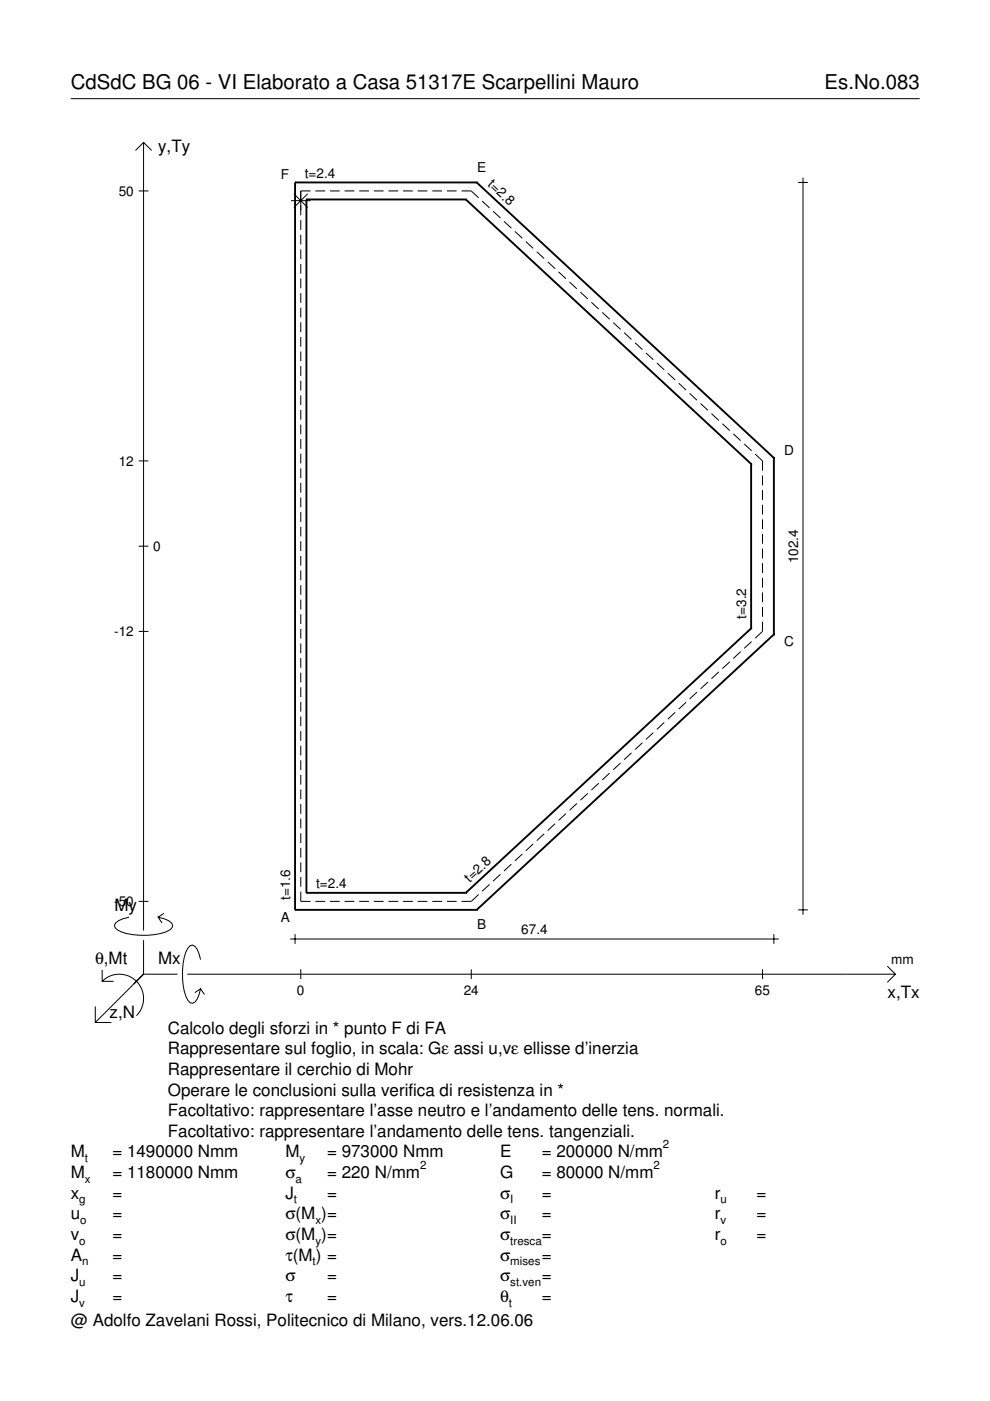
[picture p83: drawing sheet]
<svg xmlns="http://www.w3.org/2000/svg" width="210mm" height="297mm" viewBox="0 0 210 297" stroke-linecap="round" stroke-linejoin="round" font-family="sans-serif">
<defs><g id="words">
<g font-size="4.3">
<text x="15" y="18.9">CdSdC BG 06 - VI Elaborato a Casa 51317E Scarpellini Mauro</text>
<text x="174.8" y="18.9">Es.No.083</text>
</g>
<g font-size="3.6">
<text x="33.5" y="32.3">y,Ty</text>
<text x="24.3" y="193.2">My</text>
<text x="20.1" y="204.5">θ,Mt</text>
<text x="33.5" y="204.5">Mx</text>
<text x="23.2" y="215.8">z,N</text>
<text x="188.2" y="211.7">x,Tx</text>
<text x="35.6" y="219.2">Calcolo degli sforzi in * punto F di FA</text>
<text x="35.6" y="227.9">Rappresentare il cerchio di Mohr</text>
<text x="35.6" y="223.5">Rappresentare sul foglio, in scala: Gε assi u,vε ellisse d’inerzia</text>
<text x="35.6" y="232.3">Operare le conclusioni sulla verifica di resistenza in *</text>
<text x="35.6" y="236.7">Facoltativo: rappresentare l’asse neutro e l’andamento delle tens. normali.</text>
<text x="15" y="245.4">M</text>
<text x="23.8" y="245.4">= 1490000 Nmm</text>
<text x="35.6" y="241">Facoltativo: rappresentare l’andamento delle tens. tangenziali.</text>
<text x="60.5" y="245.4">M</text>
<text x="69.3" y="245.4">= 973000 Nmm</text>
<text x="106" y="245.4">E</text>
<text x="114.9" y="245.4">= 200000 N/mm</text>
<text x="15" y="249.8">M</text>
<text x="23.8" y="249.8">= 1180000 Nmm</text>
<text x="60.5" y="249.8">σ</text>
<text x="69.3" y="249.8">= 220 N/mm</text>
<text x="106" y="249.8">G</text>
<text x="114.9" y="249.8">= 80000 N/mm</text>
<text x="15" y="254.2">x</text>
<text x="23.8" y="254.2">=</text>
<text x="60.5" y="254.2">J</text>
<text x="69.3" y="254.2">=</text>
<text x="106" y="254.2">σ</text>
<text x="114.9" y="254.2">=</text>
<text x="151.5" y="254.2">r</text>
<text x="160.4" y="254.2">=</text>
<text x="15" y="258.5">u</text>
<text x="15" y="262.9">v</text>
<text x="23.8" y="258.5">=</text>
<text x="23.8" y="262.9">=</text>
<text x="60.5" y="262.9">σ(M )=</text>
<text x="60.5" y="258.5">σ(M )=</text>
<text x="106" y="258.5">σ</text>
<text x="106" y="262.9">σ</text>
<text x="114.9" y="258.5">=</text>
<text x="114.9" y="262.9">=</text>
<text x="151.5" y="258.5">r</text>
<text x="151.5" y="262.9">r</text>
<text x="160.4" y="258.5">=</text>
<text x="160.4" y="262.9">=</text>
<text x="15" y="267.3">A</text>
<text x="23.8" y="267.3">=</text>
<text x="60.5" y="267.3">τ(M ) =</text>
<text x="106" y="267.3">σ</text>
<text x="114.9" y="267.3">=</text>
<text x="15" y="271.7">J</text>
<text x="23.8" y="271.7">=</text>
<text x="60.5" y="271.7">σ</text>
<text x="69.3" y="271.7">=</text>
<text x="106" y="271.7">σ</text>
<text x="114.9" y="271.7">=</text>
<text x="15" y="281.2">@ Adolfo Zavelani Rossi, Politecnico di Milano, vers.12.06.06</text>
<text x="15" y="276">J</text>
<text x="23.8" y="276">=</text>
<text x="60.5" y="276">τ</text>
<text x="69.3" y="276">=</text>
<text x="106" y="276">θ</text>
<text x="114.9" y="276">=</text>
</g>
<g font-size="2.9">
<text x="25.2" y="41.5">50</text>
<text x="59.6" y="37.9">F</text>
<text x="64.6" y="37.7">t=2.4</text>
<text x="101.2" y="36.5">E</text>
<text x="103.3" y="39.3" transform="rotate(43 103.3 39.3)">t=2.8</text>
<text x="25.2" y="98.7">12</text>
<text x="166.2" y="96.4">D</text>
<text x="32.5" y="116.8">0</text>
<text x="169.2" y="119.4" transform="rotate(-90 169.2 119.4)">102.4</text>
<text x="158.2" y="131.2" transform="rotate(-90 158.2 131.2)">t=3.2</text>
<text x="24.2" y="134.9">-12</text>
<text x="166.2" y="137">C</text>
<text x="61.5" y="190.9" transform="rotate(-90 61.5 190.9)">t=1.6</text>
<text x="67" y="188.3">t=2.4</text>
<text x="99.6" y="187.1" transform="rotate(-43 99.6 187.1)">t=2.8</text>
<text x="24.2" y="192.1">-50</text>
<text x="59.6" y="195.5">A</text>
<text x="101.2" y="196.9">B</text>
<text x="110.5" y="198.1">67.4</text>
<text x="189" y="204.5">mm</text>
<text x="63" y="210.9">0</text>
<text x="98.3" y="210.9">24</text>
<text x="160.1" y="210.9">65</text>
</g>
<g font-size="2.4">
<text x="140.6" y="243.4">2</text>
<text x="18" y="246.4">t</text>
<text x="18" y="250.8">x</text>
<text x="62.7" y="250.8">a</text>
<text x="63.5" y="246.4">y</text>
<text x="89.1" y="247.8">2</text>
<text x="138.6" y="247.8">2</text>
<text x="16.8" y="255.2">g</text>
<text x="62.3" y="255.2">t</text>
<text x="108.2" y="255.2">I</text>
<text x="152.7" y="255.2">u</text>
<text x="16.8" y="263.9">o</text>
<text x="17" y="259.5">o</text>
<text x="66.9" y="259.5">x</text>
<text x="66.9" y="263.9">y</text>
<text x="108.2" y="259.5">II</text>
<text x="108.2" y="263.9">tresca</text>
<text x="152.7" y="259.5">v</text>
<text x="152.7" y="263.9">o</text>
<text x="17.4" y="268.3">n</text>
<text x="66.3" y="268.3">t</text>
<text x="108.2" y="268.3">mises</text>
<text x="16.8" y="272.7">u</text>
<text x="108.2" y="272.7">st.ven</text>
<text x="16.8" y="277">v</text>
<text x="107.9" y="277">t</text>
</g>
</g></defs>
<g fill="none" stroke="#000" stroke-width=".21">
<path d="M15 20.9h180M28.7 31.9l1.7-1.7 1.8 1.7M30.4 30.2v167.1M169.2 38.7h2.1M170.3 37.7v156.2M29.4 40.5h2.1M61.7 42.5h4.1M62.3 41.1l2.9 2.9M63.8 46.7v2M63.8 49.8v2M63.8 52.9v2M63.8 56v2"/>
<path d="M63.8 59.1v2M65.2 41.1l-2.9 2.9M65.8 40.5h-2v5.1M66.9 40.5h2M70 40.5h2M73.1 40.5h2M76.2 40.5h2M79.3 40.5h2M82.4 40.5h2M85.5 40.5h2M88.6 40.5h2M91.6 40.5h2.1"/>
<path d="M94.7 40.5h2.1M97.8 40.5h2.1l1.6 1.4M102.2 42.6l1.6 1.5M104.5 44.8l1.6 1.4M106.9 46.9l1.5 1.5M109.2 49.1l1.5 1.4M111.5 51.2l1.5 1.5M113.8 53.4l1.6 1.4M116.1 55.5l1.6 1.5M118.4 57.7l1.6 1.4M120.8 59.8l1.5 1.4M63.8 62.2v2"/>
<path d="M63.8 65.2v2.1M63.8 68.3v2.1M63.8 71.4v2.1M63.8 74.5v2.1M63.8 77.6v2.1M123.1 61.9l1.5 1.5M125.4 64.1l1.5 1.4M127.7 66.2l1.6 1.5M130 68.4l1.6 1.4M132.3 70.5l1.6 1.5M134.6 72.7l1.6 1.4M137 74.8l1.5 1.5"/>
<path d="M139.3 77l1.5 1.4M141.6 79.1l1.5 1.5M29.4 97.7h2.1M63.8 80.7v2.1M63.8 83.8v2.1M63.8 86.9v2.1M63.8 90v2.1M63.8 93.1v2.1M63.8 96.2v2.1M63.8 99.3v2.1M143.9 81.3l1.6 1.4M146.2 83.4l1.6 1.5"/>
<path d="M148.5 85.6l1.6 1.4M150.8 87.7l1.6 1.4M153.2 89.8l1.5 1.5M155.5 92l1.5 1.4M157.8 94.1l1.6 1.5M160.1 96.3l1.6 1.4v2.1M29.4 115.8h2.1M63.8 102.4v2.1M63.8 105.5v2M63.8 108.6v2M63.8 111.7v2M63.8 114.8v2"/>
<path d="M63.8 117.9v2M161.7 100.8v2.1M161.7 103.9v2.1M161.7 107v2.1M161.7 110.1v2.1M161.7 113.2v2.1M161.7 116.3v2.1M161.7 119.4v2.1M29.4 133.9h2.1M63.8 121v2M63.8 124.1v2M63.8 127.1v2.1"/>
<path d="M63.8 130.2v2.1M63.8 133.3v2.1M63.8 136.4v2.1M63.8 139.5v2.1M157 138.2l-1.5 1.4M159.4 136l-1.6 1.5M161.7 122.5v2.1M161.7 125.6v2.1M161.7 128.7v2.1M161.7 131.8v2.1l-1.6 1.4M63.8 142.6v2.1M63.8 145.7v2.1"/>
<path d="M63.8 148.8v2.1M63.8 151.9v2.1M63.8 155v2.1M63.8 158.1v2.1M133.9 159.6l-1.6 1.5M136.2 157.5l-1.6 1.4M138.5 155.3l-1.5 1.5M140.8 153.2l-1.5 1.4M143.1 151l-1.5 1.5M145.5 148.9l-1.6 1.4M147.8 146.8l-1.6 1.4M150.1 144.6l-1.6 1.5"/>
<path d="M152.4 142.5l-1.6 1.4M154.7 140.3l-1.5 1.5M63.8 161.2v2.1M63.8 164.3v2.1M63.8 167.4v2M63.8 170.5v2M63.8 173.6v2M63.8 176.7v2M63.8 179.8v2M113 178.9l-1.5 1.5M115.4 176.8l-1.6 1.4M117.7 174.6l-1.6 1.5"/>
<path d="M120 172.5l-1.6 1.4M122.3 170.4l-1.5 1.4M124.6 168.2l-1.5 1.5M126.9 166.1l-1.5 1.4M129.3 163.9l-1.6 1.5M131.6 161.8l-1.6 1.4M27.3 194.5a3.6 3.6 0 0 0-3 1.7l.1 .5a5.6 5.6 0 0 0 3.8 1.5 13.4 13.4 0 0 0 7.8-1l.5-.5 .1-.5a3.6 3.6 0 0 0-3.1-1.7l.8 1.2M29.4 191.1h2.1M30.4 199.3v7.3M34.7 193.7l-1.2 .8M61.5 199.1h103.6M62.6 198.1v2"/>
<path d="M63.8 189v2.1h2M63.8 182.9v2M63.8 186v2M66.9 191.1h2M70 191.1h2M73.1 191.1h2M76.2 191.1h2M79.3 191.1h2M82.4 191.1h2M85.5 191.1h2M88.6 191.1h2M91.6 191.1h2.1"/>
<path d="M94.7 191.1h2.1M101.5 189.7l-1.6 1.4h-2.1M103.8 187.5l-1.6 1.5M106.1 185.4l-1.6 1.4M108.4 183.2l-1.5 1.5M110.7 181.1l-1.5 1.4M164.1 198.1v2M169.2 192.9h2.1M20.2 213.4v3.4h3.4M21.7 208.1a5.1 5.1 0 0 1 7.2 0 5.1 5.1 0 0 1 0 7.2M21.7 205.6v2.5h2.4M30.4 206.6l-10.2 10.2"/>
<path d="M30.4 206.6h7.2M39.7 206.6h150.1M42.5 203.5a3.6 3.6 0 0 0-1.7-3.1l-.5 .1a5.7 5.7 0 0 0-1.5 3.8 13.3 13.3 0 0 0 1 7.8l.5 .5 .5 .1a3.6 3.6 0 0 0 1.7-3.1l-1.2 .9M42.5 209.6l.8 1.3M63.8 205.5v2.1M99.9 205.5v2.1M161.7 205.5v2.1M188.1 204.8l1.7 1.8-1.7 1.7"/>
</g>
<g fill="none" stroke="#000" stroke-width=".4">
<path d="M62.6 38.7h.1M62.6 38.7h38.5M62.6 38.7v154.2M101.1 38.7h.1M101.1 38.7l63 58.4M65 42.3h.1M65 42.3h33.8M65 42.3v147M98.8 42.3h.1M98.8 42.3l60.5 56.1M159.3 98.4h.1M159.3 98.4v34.8"/>
<path d="M164.1 97.1h.1M164.1 97.1v37.4M159.3 133.2h.1M159.3 133.2l-60.5 56.1M164.1 134.5h.1M164.1 134.5l-63 58.4M62.6 192.9h.1M62.6 192.9h38.5M65 189.3h.1M65 189.3h33.8M98.8 189.3h.1M101.1 192.9h.1"/>
</g>
<use href="#words"/>
</svg>
